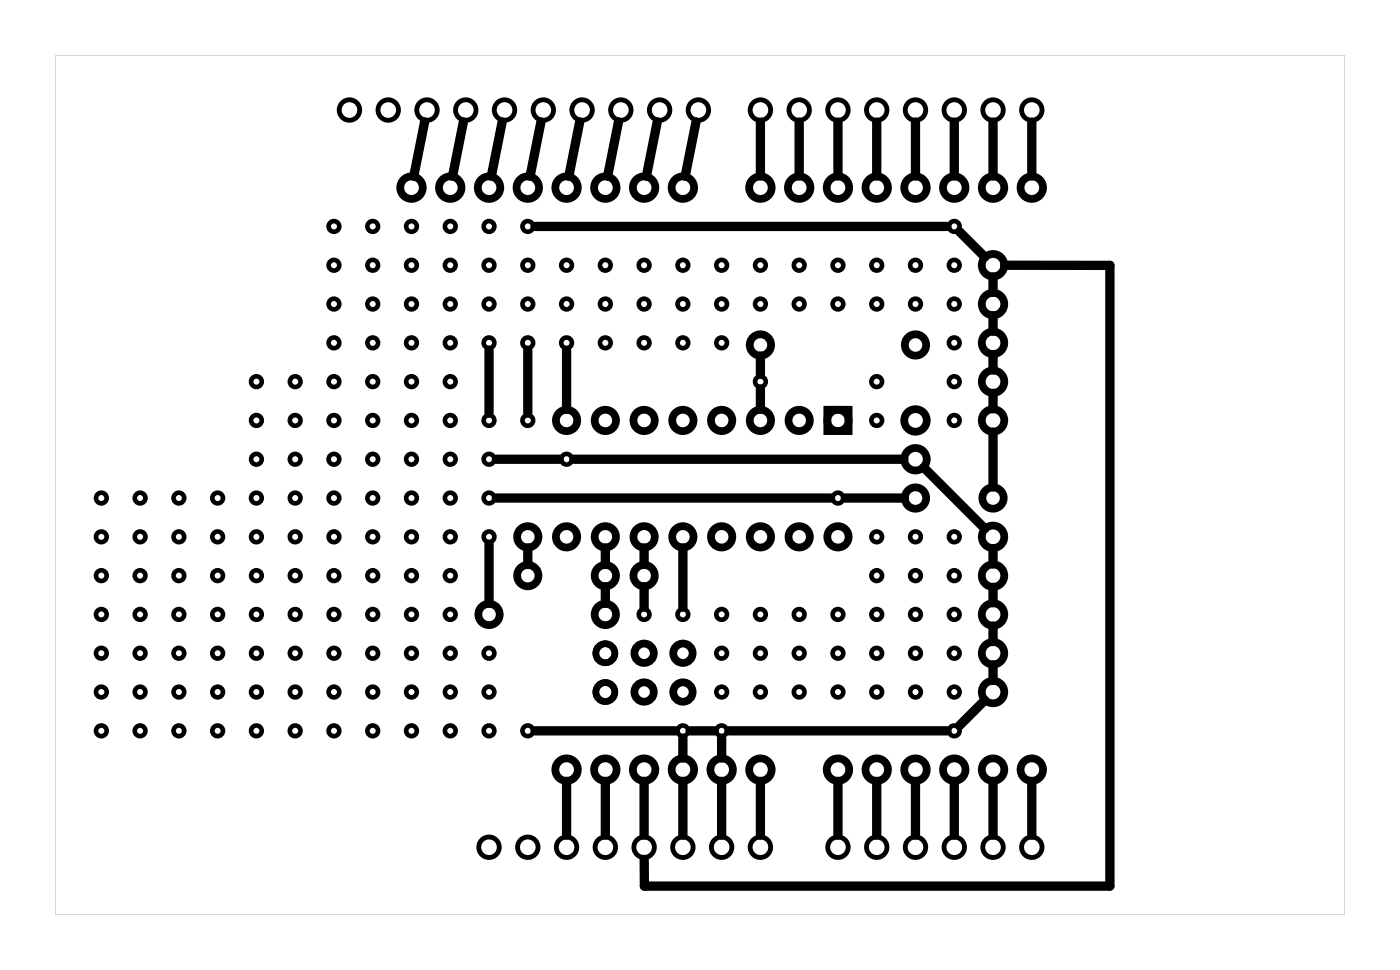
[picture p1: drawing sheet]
<svg xmlns="http://www.w3.org/2000/svg" width="92mm" height="63mm" viewBox="0 0 92 63" stroke-linecap="round" stroke-linejoin="round" font-family="sans-serif">
<path d="M3.6 3.6h84.5v56.3h-84.5zM3.6 3.6v56.3h84.5v-56.3z" fill="#000"/>
<g fill="none" stroke="#000" stroke-width=".51">
<path d="M54.2 26.8h1.4v1.4h-1.4z"/>
<circle cx="27" cy="12.3" r=".74"/>
<circle cx="29.5" cy="12.3" r=".74"/>
<circle cx="32" cy="12.3" r=".74"/>
<circle cx="34.6" cy="12.3" r=".74"/>
<circle cx="37.1" cy="12.3" r=".74"/>
<circle cx="39.7" cy="12.3" r=".74"/>
<circle cx="42.2" cy="12.3" r=".74"/>
<circle cx="44.7" cy="12.3" r=".74"/>
<circle cx="49.8" cy="12.3" r=".74"/>
<circle cx="52.4" cy="12.3" r=".74"/>
<circle cx="54.9" cy="12.3" r=".74"/>
<circle cx="57.4" cy="12.3" r=".74"/>
<circle cx="60" cy="12.3" r=".74"/>
<circle cx="62.5" cy="12.3" r=".74"/>
<circle cx="65.1" cy="12.3" r=".74"/>
<circle cx="65.1" cy="19.9" r=".74"/>
<circle cx="65.1" cy="17.4" r=".74"/>
<circle cx="67.6" cy="12.3" r=".74"/>
<circle cx="34.6" cy="35.1" r=".7"/>
<circle cx="34.6" cy="37.7" r=".7"/>
<circle cx="37.1" cy="27.5" r=".7"/>
<circle cx="37.1" cy="35.1" r=".7"/>
<circle cx="39.7" cy="27.5" r=".7"/>
<circle cx="39.7" cy="35.1" r=".7"/>
<circle cx="39.7" cy="37.7" r=".7"/>
<circle cx="42.2" cy="27.5" r=".7"/>
<circle cx="42.2" cy="35.1" r=".7"/>
<circle cx="42.2" cy="37.7" r=".7"/>
<circle cx="44.7" cy="27.5" r=".7"/>
<circle cx="44.7" cy="35.1" r=".7"/>
<circle cx="47.3" cy="27.5" r=".7"/>
<circle cx="47.3" cy="35.1" r=".7"/>
<circle cx="49.8" cy="27.5" r=".7"/>
<circle cx="49.8" cy="35.1" r=".7"/>
<circle cx="49.8" cy="22.6" r=".7"/>
<circle cx="52.4" cy="27.5" r=".7"/>
<circle cx="52.4" cy="35.1" r=".7"/>
<circle cx="54.9" cy="27.5" r=".7"/>
<circle cx="54.9" cy="35.1" r=".7"/>
<circle cx="60" cy="30.1" r=".74"/>
<circle cx="60" cy="27.5" r=".74"/>
<circle cx="60" cy="22.6" r=".7"/>
<circle cx="60" cy="32.6" r=".7"/>
<circle cx="65.1" cy="37.7" r=".74"/>
<circle cx="65.1" cy="35.1" r=".74"/>
<circle cx="65.1" cy="22.4" r=".74"/>
<circle cx="65.1" cy="25" r=".74"/>
<circle cx="65.1" cy="27.5" r=".74"/>
<circle cx="65.1" cy="32.6" r=".7"/>
<circle cx="32" cy="40.2" r=".7"/>
<circle cx="37.1" cy="50.4" r=".74"/>
<circle cx="39.7" cy="50.4" r=".74"/>
<circle cx="39.7" cy="40.2" r=".7"/>
<circle cx="42.2" cy="50.4" r=".74"/>
<circle cx="42.2" cy="42.8" r=".64"/>
<circle cx="42.2" cy="45.3" r=".64"/>
<circle cx="44.7" cy="50.4" r=".74"/>
<circle cx="44.7" cy="45.3" r=".64"/>
<circle cx="44.7" cy="42.8" r=".64"/>
<circle cx="47.3" cy="50.4" r=".74"/>
<circle cx="49.8" cy="50.4" r=".74"/>
<circle cx="54.9" cy="50.4" r=".74"/>
<circle cx="57.4" cy="50.4" r=".74"/>
<circle cx="60" cy="50.4" r=".74"/>
<circle cx="62.5" cy="50.4" r=".74"/>
<circle cx="65.1" cy="50.4" r=".74"/>
<circle cx="65.1" cy="40.2" r=".74"/>
<circle cx="65.1" cy="42.8" r=".74"/>
<circle cx="65.1" cy="45.3" r=".74"/>
<circle cx="67.6" cy="50.4" r=".74"/>
</g>
<g fill="none" stroke="#000" stroke-width=".3">
<circle cx="21.9" cy="14.8" r=".35"/>
<circle cx="21.9" cy="19.9" r=".35"/>
<circle cx="21.9" cy="17.4" r=".35"/>
<circle cx="24.4" cy="19.9" r=".35"/>
<circle cx="24.4" cy="14.8" r=".35"/>
<circle cx="24.4" cy="17.4" r=".35"/>
<circle cx="27" cy="17.4" r=".35"/>
<circle cx="27" cy="14.8" r=".35"/>
<circle cx="27" cy="19.9" r=".35"/>
<circle cx="29.5" cy="19.9" r=".35"/>
<circle cx="29.5" cy="17.4" r=".35"/>
<circle cx="29.5" cy="14.8" r=".35"/>
<circle cx="32" cy="17.4" r=".35"/>
<circle cx="32" cy="14.8" r=".35"/>
<circle cx="32" cy="19.9" r=".35"/>
<circle cx="34.6" cy="14.8" r=".35"/>
<circle cx="34.6" cy="17.4" r=".35"/>
<circle cx="34.6" cy="19.9" r=".35"/>
<circle cx="37.1" cy="19.9" r=".35"/>
<circle cx="37.1" cy="17.4" r=".35"/>
<circle cx="39.7" cy="17.4" r=".35"/>
<circle cx="39.7" cy="19.9" r=".35"/>
<circle cx="42.2" cy="19.9" r=".35"/>
<circle cx="42.2" cy="17.4" r=".35"/>
<circle cx="44.7" cy="19.9" r=".35"/>
<circle cx="44.7" cy="17.4" r=".35"/>
<circle cx="47.3" cy="19.9" r=".35"/>
<circle cx="47.3" cy="17.4" r=".35"/>
<circle cx="49.8" cy="19.9" r=".35"/>
<circle cx="49.8" cy="17.4" r=".35"/>
<circle cx="52.4" cy="19.9" r=".35"/>
<circle cx="52.4" cy="17.4" r=".35"/>
<circle cx="54.9" cy="19.9" r=".35"/>
<circle cx="54.9" cy="17.4" r=".35"/>
<circle cx="57.4" cy="19.9" r=".35"/>
<circle cx="57.4" cy="17.4" r=".35"/>
<circle cx="60" cy="19.9" r=".35"/>
<circle cx="60" cy="17.4" r=".35"/>
<circle cx="62.5" cy="17.4" r=".35"/>
<circle cx="62.5" cy="19.9" r=".35"/>
<circle cx="62.5" cy="14.8" r=".35"/>
<circle cx="6.6" cy="32.6" r=".35"/>
<circle cx="6.6" cy="35.1" r=".35"/>
<circle cx="6.6" cy="37.7" r=".35"/>
<circle cx="9.2" cy="35.1" r=".35"/>
<circle cx="9.2" cy="32.6" r=".35"/>
<circle cx="9.2" cy="37.7" r=".35"/>
<circle cx="11.7" cy="35.1" r=".35"/>
<circle cx="11.7" cy="32.6" r=".35"/>
<circle cx="11.7" cy="37.7" r=".35"/>
<circle cx="14.3" cy="35.1" r=".35"/>
<circle cx="14.3" cy="37.7" r=".35"/>
<circle cx="14.3" cy="32.6" r=".35"/>
<circle cx="16.8" cy="25" r=".35"/>
<circle cx="16.8" cy="27.5" r=".35"/>
<circle cx="16.8" cy="35.1" r=".35"/>
<circle cx="16.8" cy="37.7" r=".35"/>
<circle cx="16.8" cy="32.6" r=".35"/>
<circle cx="16.8" cy="30.1" r=".35"/>
<circle cx="19.3" cy="32.6" r=".35"/>
<circle cx="19.3" cy="27.5" r=".35"/>
<circle cx="19.3" cy="37.7" r=".35"/>
<circle cx="19.3" cy="25" r=".35"/>
<circle cx="19.3" cy="35.1" r=".35"/>
<circle cx="19.3" cy="30.1" r=".35"/>
<circle cx="21.9" cy="22.4" r=".35"/>
<circle cx="21.9" cy="30.1" r=".35"/>
<circle cx="21.9" cy="32.6" r=".35"/>
<circle cx="21.9" cy="25" r=".35"/>
<circle cx="21.9" cy="27.5" r=".35"/>
<circle cx="21.9" cy="37.7" r=".35"/>
<circle cx="21.9" cy="35.1" r=".35"/>
<circle cx="24.4" cy="32.6" r=".35"/>
<circle cx="24.4" cy="30.1" r=".35"/>
<circle cx="24.4" cy="25" r=".35"/>
<circle cx="24.4" cy="27.5" r=".35"/>
<circle cx="24.4" cy="22.4" r=".35"/>
<circle cx="24.4" cy="37.7" r=".35"/>
<circle cx="24.4" cy="35.1" r=".35"/>
<circle cx="27" cy="35.1" r=".35"/>
<circle cx="27" cy="25" r=".35"/>
<circle cx="27" cy="27.5" r=".35"/>
<circle cx="27" cy="30.1" r=".35"/>
<circle cx="27" cy="37.7" r=".35"/>
<circle cx="27" cy="22.4" r=".35"/>
<circle cx="27" cy="32.6" r=".35"/>
<circle cx="29.5" cy="30.1" r=".35"/>
<circle cx="29.5" cy="22.4" r=".35"/>
<circle cx="29.5" cy="25" r=".35"/>
<circle cx="29.5" cy="27.5" r=".35"/>
<circle cx="29.5" cy="35.1" r=".35"/>
<circle cx="29.5" cy="32.6" r=".35"/>
<circle cx="29.5" cy="37.7" r=".35"/>
<circle cx="32" cy="32.6" r=".35"/>
<circle cx="32" cy="30.1" r=".35"/>
<circle cx="32" cy="22.4" r=".35"/>
<circle cx="32" cy="27.5" r=".35"/>
<circle cx="32" cy="35.1" r=".35"/>
<circle cx="34.6" cy="22.4" r=".35"/>
<circle cx="34.6" cy="27.5" r=".35"/>
<circle cx="37.1" cy="22.4" r=".35"/>
<circle cx="37.1" cy="30.1" r=".35"/>
<circle cx="39.7" cy="22.4" r=".35"/>
<circle cx="42.2" cy="22.4" r=".35"/>
<circle cx="44.7" cy="22.4" r=".35"/>
<circle cx="47.3" cy="22.4" r=".35"/>
<circle cx="49.8" cy="25" r=".35"/>
<circle cx="54.9" cy="32.6" r=".35"/>
<circle cx="57.4" cy="27.5" r=".35"/>
<circle cx="57.4" cy="25" r=".35"/>
<circle cx="57.4" cy="35.1" r=".35"/>
<circle cx="57.4" cy="37.7" r=".35"/>
<circle cx="60" cy="35.1" r=".35"/>
<circle cx="60" cy="37.7" r=".35"/>
<circle cx="62.5" cy="25" r=".35"/>
<circle cx="62.5" cy="35.1" r=".35"/>
<circle cx="62.5" cy="27.5" r=".35"/>
<circle cx="62.5" cy="37.7" r=".35"/>
<circle cx="62.5" cy="22.4" r=".35"/>
<circle cx="6.6" cy="47.8" r=".35"/>
<circle cx="6.6" cy="42.8" r=".35"/>
<circle cx="6.6" cy="40.2" r=".35"/>
<circle cx="6.6" cy="45.3" r=".35"/>
<circle cx="9.2" cy="40.2" r=".35"/>
<circle cx="9.2" cy="45.3" r=".35"/>
<circle cx="9.2" cy="42.8" r=".35"/>
<circle cx="9.2" cy="47.8" r=".35"/>
<circle cx="11.7" cy="42.8" r=".35"/>
<circle cx="11.7" cy="40.2" r=".35"/>
<circle cx="11.7" cy="47.8" r=".35"/>
<circle cx="11.7" cy="45.3" r=".35"/>
<circle cx="14.3" cy="42.8" r=".35"/>
<circle cx="14.3" cy="40.2" r=".35"/>
<circle cx="14.3" cy="47.8" r=".35"/>
<circle cx="14.3" cy="45.3" r=".35"/>
<circle cx="16.8" cy="42.8" r=".35"/>
<circle cx="16.8" cy="47.8" r=".35"/>
<circle cx="16.8" cy="45.3" r=".35"/>
<circle cx="16.8" cy="40.2" r=".35"/>
<circle cx="19.3" cy="42.8" r=".35"/>
<circle cx="19.3" cy="45.3" r=".35"/>
<circle cx="19.3" cy="40.2" r=".35"/>
<circle cx="19.3" cy="47.8" r=".35"/>
<circle cx="21.9" cy="42.8" r=".35"/>
<circle cx="21.9" cy="45.3" r=".35"/>
<circle cx="21.9" cy="40.2" r=".35"/>
<circle cx="21.9" cy="47.8" r=".35"/>
<circle cx="24.4" cy="45.3" r=".35"/>
<circle cx="24.4" cy="40.2" r=".35"/>
<circle cx="24.4" cy="47.8" r=".35"/>
<circle cx="24.4" cy="42.8" r=".35"/>
<circle cx="27" cy="42.8" r=".35"/>
<circle cx="27" cy="45.3" r=".35"/>
<circle cx="27" cy="47.8" r=".35"/>
<circle cx="27" cy="40.2" r=".35"/>
<circle cx="29.5" cy="42.8" r=".35"/>
<circle cx="29.5" cy="45.3" r=".35"/>
<circle cx="29.5" cy="47.8" r=".35"/>
<circle cx="29.5" cy="40.2" r=".35"/>
<circle cx="32" cy="47.8" r=".35"/>
<circle cx="32" cy="42.8" r=".35"/>
<circle cx="32" cy="45.3" r=".35"/>
<circle cx="34.6" cy="47.8" r=".35"/>
<circle cx="42.2" cy="40.2" r=".35"/>
<circle cx="44.7" cy="47.8" r=".35"/>
<circle cx="44.7" cy="40.2" r=".35"/>
<circle cx="47.3" cy="47.8" r=".35"/>
<circle cx="47.3" cy="42.8" r=".35"/>
<circle cx="47.3" cy="40.2" r=".35"/>
<circle cx="47.3" cy="45.3" r=".35"/>
<circle cx="49.8" cy="42.8" r=".35"/>
<circle cx="49.8" cy="45.3" r=".35"/>
<circle cx="49.8" cy="40.2" r=".35"/>
<circle cx="52.4" cy="45.3" r=".35"/>
<circle cx="52.4" cy="42.8" r=".35"/>
<circle cx="52.4" cy="40.2" r=".35"/>
<circle cx="54.9" cy="40.2" r=".35"/>
<circle cx="54.9" cy="42.8" r=".35"/>
<circle cx="54.9" cy="45.3" r=".35"/>
<circle cx="57.4" cy="42.8" r=".35"/>
<circle cx="57.4" cy="40.2" r=".35"/>
<circle cx="57.4" cy="45.3" r=".35"/>
<circle cx="60" cy="45.3" r=".35"/>
<circle cx="60" cy="42.8" r=".35"/>
<circle cx="60" cy="40.2" r=".35"/>
<circle cx="62.5" cy="42.8" r=".35"/>
<circle cx="62.5" cy="45.3" r=".35"/>
<circle cx="62.5" cy="40.2" r=".35"/>
<circle cx="62.5" cy="47.8" r=".35"/>
</g>
<g fill="none" stroke="#000" stroke-width=".43">
<circle cx="39.7" cy="42.8" r=".62"/>
<circle cx="39.7" cy="45.3" r=".62"/>
</g>
<g fill="none" stroke="#000" stroke-width=".32">
<circle cx="22.9" cy="7.2" r=".67"/>
<circle cx="25.4" cy="7.2" r=".67"/>
<circle cx="28" cy="7.2" r=".67"/>
<circle cx="30.5" cy="7.2" r=".67"/>
<circle cx="33.1" cy="7.2" r=".67"/>
<circle cx="35.6" cy="7.2" r=".67"/>
<circle cx="38.1" cy="7.2" r=".67"/>
<circle cx="40.7" cy="7.2" r=".67"/>
<circle cx="43.2" cy="7.2" r=".67"/>
<circle cx="45.8" cy="7.2" r=".67"/>
<circle cx="49.8" cy="7.2" r=".67"/>
<circle cx="52.4" cy="7.2" r=".67"/>
<circle cx="54.9" cy="7.2" r=".67"/>
<circle cx="57.4" cy="7.2" r=".67"/>
<circle cx="60" cy="7.2" r=".67"/>
<circle cx="62.5" cy="7.2" r=".67"/>
<circle cx="65.1" cy="7.2" r=".67"/>
<circle cx="67.6" cy="7.2" r=".67"/>
<circle cx="32" cy="55.5" r=".67"/>
<circle cx="34.6" cy="55.5" r=".67"/>
<circle cx="37.1" cy="55.5" r=".67"/>
<circle cx="39.7" cy="55.5" r=".67"/>
<circle cx="42.2" cy="55.5" r=".67"/>
<circle cx="44.7" cy="55.5" r=".67"/>
<circle cx="47.3" cy="55.5" r=".67"/>
<circle cx="49.8" cy="55.5" r=".67"/>
<circle cx="54.9" cy="55.5" r=".67"/>
<circle cx="57.4" cy="55.5" r=".67"/>
<circle cx="60" cy="55.5" r=".67"/>
<circle cx="62.5" cy="55.5" r=".67"/>
<circle cx="65.1" cy="55.5" r=".67"/>
<circle cx="67.6" cy="55.5" r=".67"/>
</g>
<g fill="none" stroke="#000" stroke-width=".61">
<path d="M27.8 8l-.7 3.5M30.4 8l-.8 3.5M32.9 8l-.7 3.5M35.1 14.8h26.9M35.4 8l-.7 3.5M38 8l-.7 3.5M40.5 8l-.7 3.5M43.1 8l-.8 3.5M45.6 8l-.7 3.5M49.8 8v3.5M52.4 8v3.5M54.9 8v3.5"/>
<path d="M57.4 8v3.5M60 8v3.5M62.5 8v3.5M62.9 15.2l1.6 1.6M65.1 18.1v1M65.1 8v3.5M65.8 17.4h6.9v40.6h-30.5v-1.7M67.6 8v3.5M32 35.6v3.9M32 22.9v4.1M32.5 30.1h4.1M32.5 32.6h21.9"/>
<path d="M34.6 22.9v4.1M34.6 35.9v1.1M37.1 22.9v3.9M37.6 30.1h21.6M39.7 35.9v1.1M39.7 38.4v1.1M42.2 35.9v1.1M42.2 38.4v1.3M44.7 35.9v3.8M49.8 23.3v1.2M49.8 25.5v1.3M55.4 32.6h3.9"/>
<path d="M60.5 30.6l4 4M65.1 20.7v1M65.1 23.2v1M65.1 25.7v1.1M65.1 28.3v3.6M65.1 35.9v1M65.1 38.4v1.1M35.1 47.8h9.2M37.1 51.1v3.6M39.7 51.1v3.6M42.2 51.1v3.6M44.7 48.3v1.3"/>
<path d="M44.7 51.1v3.6M46.8 47.8h-1.6M47.3 51.1v3.6M47.3 48.3v1.3M47.8 47.8h14.2M49.8 51.1v3.6M54.9 51.1v3.6M57.4 51.1v3.6M60 51.1v3.6M62.5 51.1v3.6M64.5 45.8l-1.6 1.7M65.1 41v1"/>
<path d="M65.1 43.5v1M65.1 51.1v3.6M67.6 51.1v3.6"/>
</g>
</svg>
